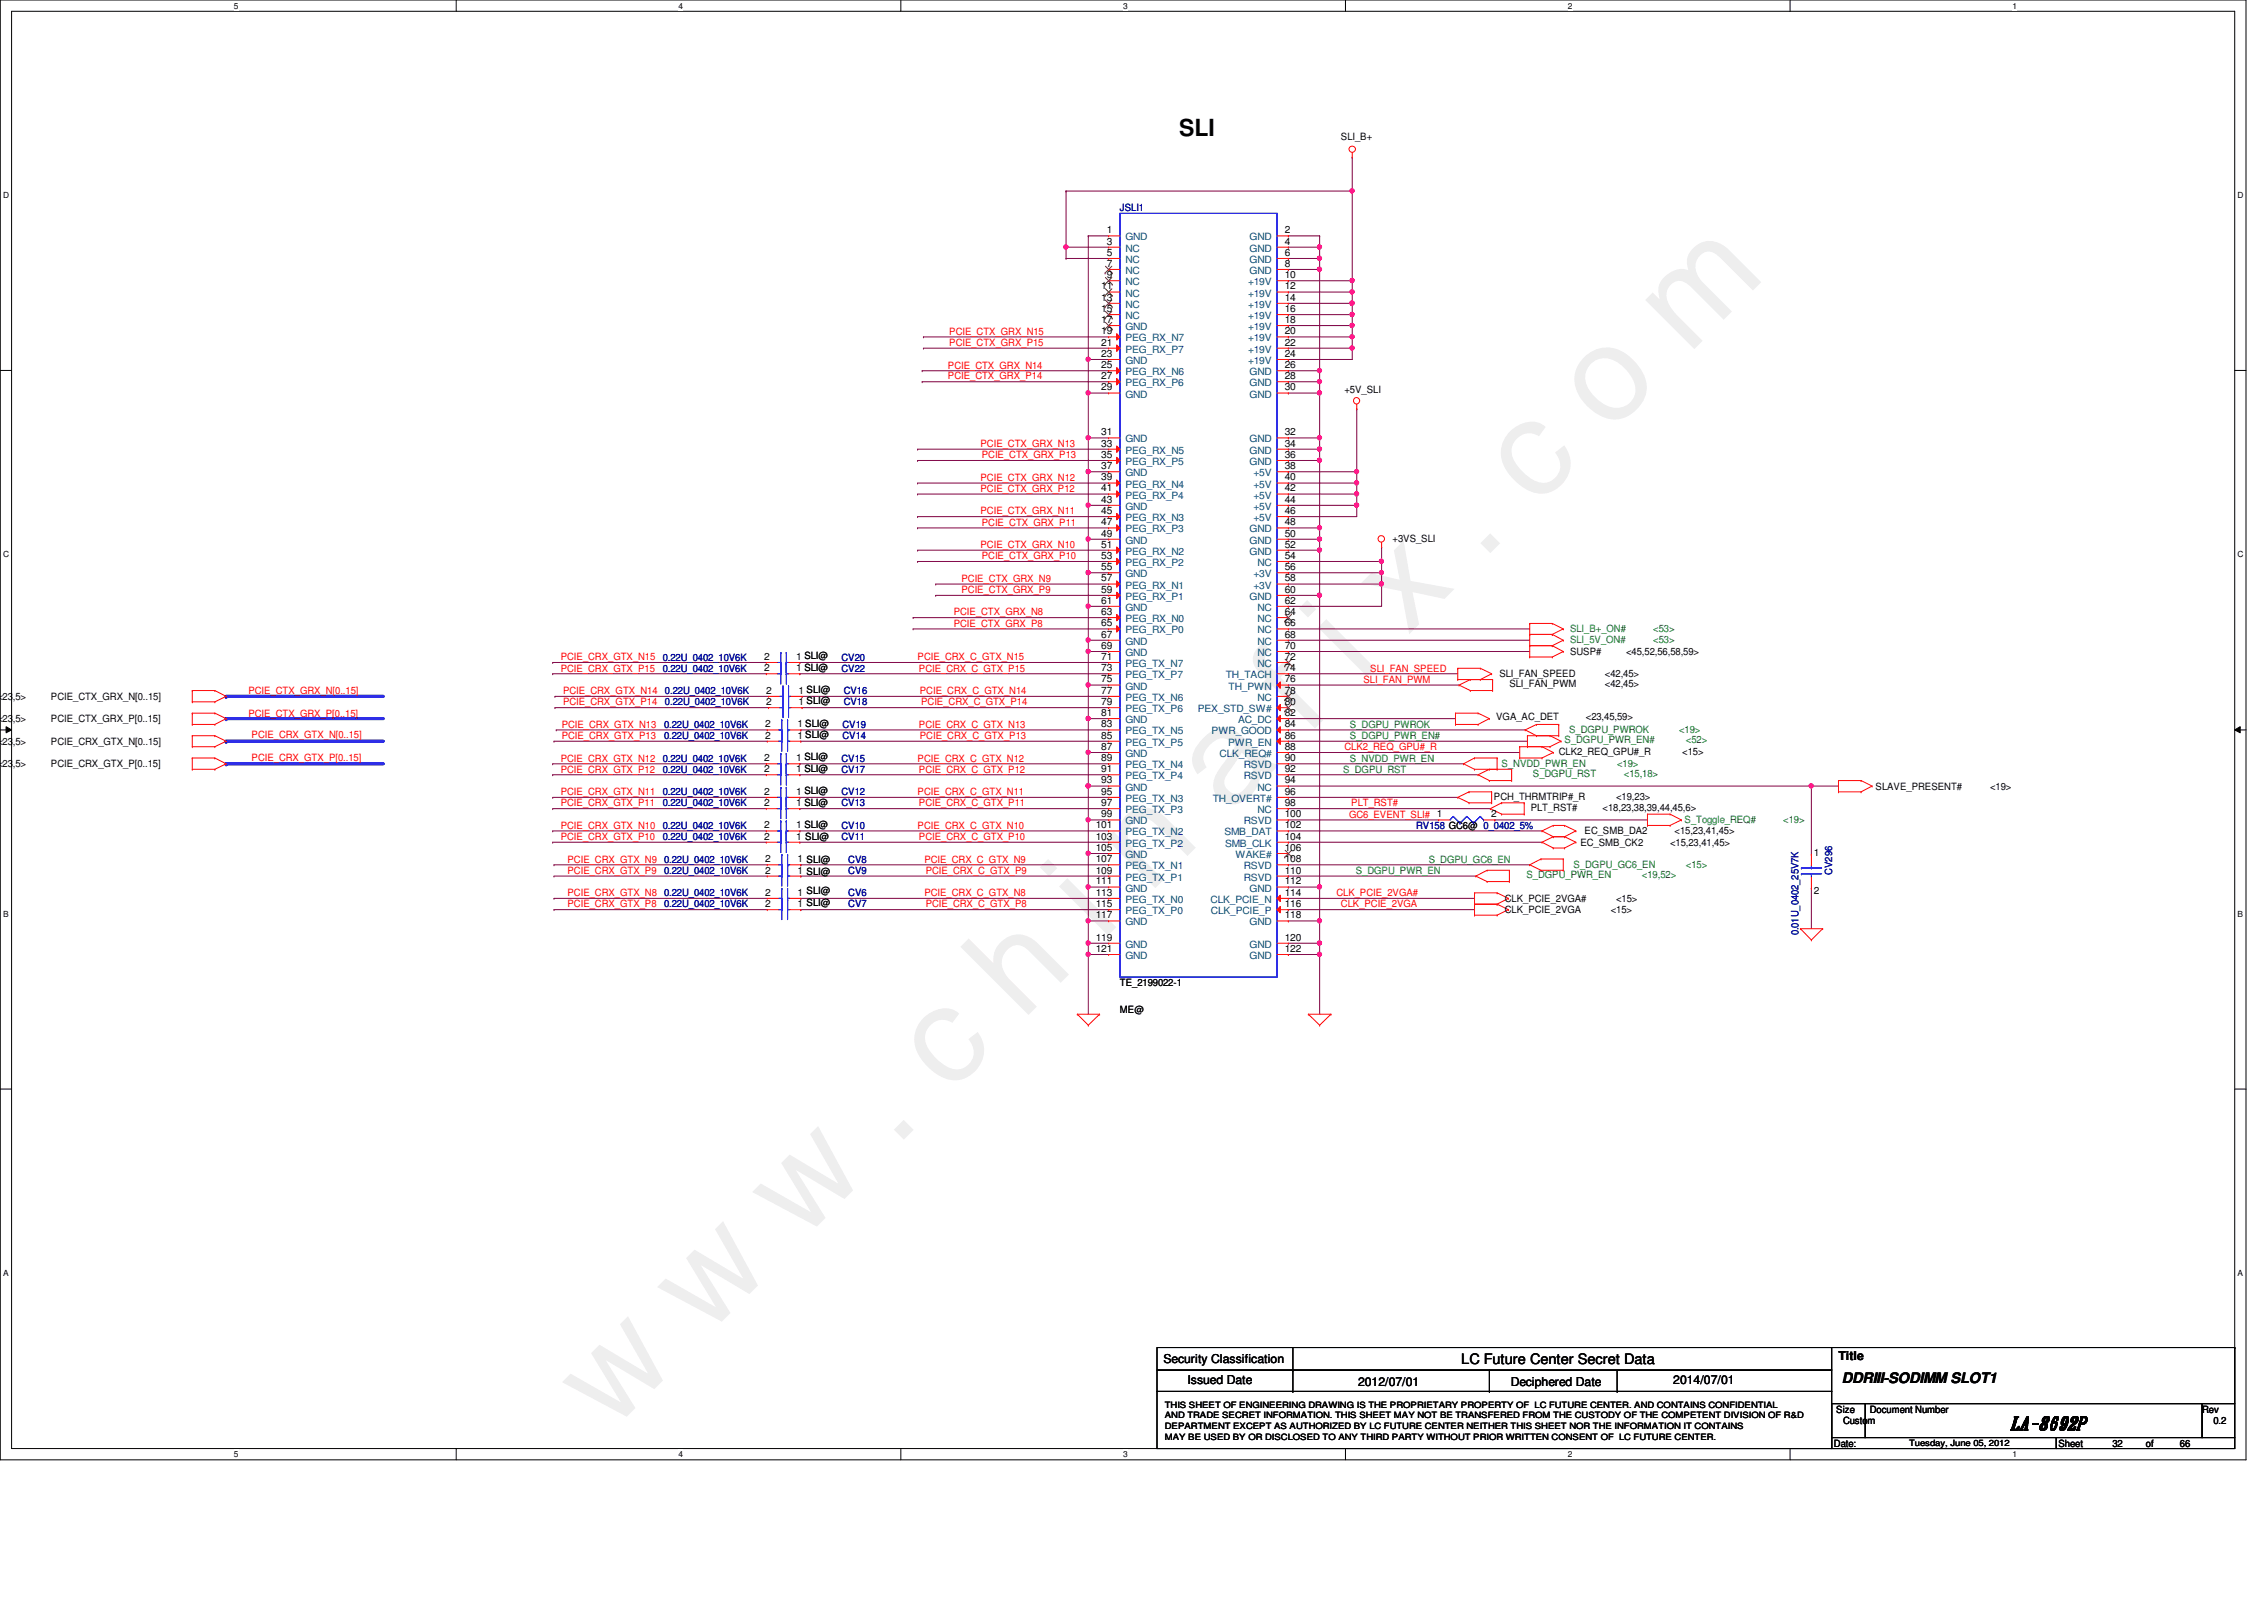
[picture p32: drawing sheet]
<svg xmlns="http://www.w3.org/2000/svg" width="297mm" height="210mm" viewBox="0 0 297 210" stroke-linecap="round" stroke-linejoin="round" font-family="sans-serif">
<defs><g id="words">
<text font-size="17.6" fill="#f0f" x="80.1" y="188" transform="rotate(-45 80.1 188)">w w w . c h i n a f i x . c o m</text>
<text font-size="3.1" x="154.7" y="17.8">SLI</text>
<text font-size="2.3" x="263.8" y="187.5">LA-8692P</text>
<g font-size="1.9">
<text x="191.7" y="178.9">LC Future Center Secret Data</text>
<text x="241.6" y="181.5">DDRIII-SODIMM SLOT1</text>
</g>
<g font-size="1.6">
<text x="152.7" y="178.8">Security Classification</text>
<text x="241.2" y="178.5">Title</text>
<text x="155.8" y="181.6">Issued Date</text>
<text x="178.2" y="181.8">2012/07/01</text>
<text x="198.2" y="181.8">Deciphered Date</text>
<text x="219.5" y="181.6">2014/07/01</text>
</g>
<g font-size="1.3">
<text x="175.9" y="18.4">SLI_B+</text>
<text x="145.2" y="30.6">1</text>
<text x="145.2" y="32.1">3</text>
<text x="145.2" y="33.6">5</text>
<text x="145.2" y="35">7</text>
<text x="168.6" y="30.6">2</text>
<text x="168.6" y="32.1">4</text>
<text x="168.6" y="33.6">6</text>
<text x="168.6" y="35">8</text>
<text x="144.5" y="38">11</text>
<text x="144.5" y="39.5">13</text>
<text x="144.5" y="40.9">15</text>
<text x="145.2" y="36.5">9</text>
<text x="168.6" y="36.5">10</text>
<text x="168.6" y="38">12</text>
<text x="168.6" y="39.5">14</text>
<text x="168.6" y="40.9">16</text>
<text x="144.5" y="42.4">17</text>
<text x="144.5" y="43.9">19</text>
<text x="144.5" y="45.3">21</text>
<text x="144.5" y="46.8">23</text>
<text x="168.6" y="46.8">24</text>
<text x="168.6" y="42.4">18</text>
<text x="168.6" y="43.9">20</text>
<text x="168.6" y="45.3">22</text>
<text x="144.5" y="48.3">25</text>
<text x="144.5" y="49.7">27</text>
<text x="144.5" y="51.2">29</text>
<text x="168.6" y="48.3">26</text>
<text x="168.6" y="49.7">28</text>
<text x="168.6" y="51.2">30</text>
<text x="176.4" y="51.6">+5V_SLI</text>
<text x="144.5" y="57.1">31</text>
<text x="144.5" y="58.6">33</text>
<text x="168.6" y="57.1">32</text>
<text x="168.6" y="58.6">34</text>
<text x="144.5" y="60.1">35</text>
<text x="144.5" y="61.6">37</text>
<text x="144.5" y="63">39</text>
<text x="144.5" y="64.5">41</text>
<text x="144.5" y="66">43</text>
<text x="168.6" y="60.1">36</text>
<text x="168.6" y="61.6">38</text>
<text x="168.6" y="63">40</text>
<text x="168.6" y="64.5">42</text>
<text x="168.6" y="66">44</text>
<text x="144.5" y="67.4">45</text>
<text x="144.5" y="68.9">47</text>
<text x="144.5" y="70.4">49</text>
<text x="144.5" y="71.8">51</text>
<text x="168.6" y="67.4">46</text>
<text x="168.6" y="68.9">48</text>
<text x="168.6" y="70.4">50</text>
<text x="168.6" y="71.8">52</text>
<text x="182.7" y="71.2">+3VS_SLI</text>
<text x="144.5" y="73.3">53</text>
<text x="144.5" y="74.8">55</text>
<text x="144.5" y="76.3">57</text>
<text x="144.5" y="77.8">59</text>
<text x="168.6" y="73.3">54</text>
<text x="168.6" y="74.8">56</text>
<text x="168.6" y="76.3">58</text>
<text x="168.6" y="77.8">60</text>
<text x="144.5" y="79.2">61</text>
<text x="144.5" y="82.2">65</text>
<text x="144.5" y="83.7">67</text>
<text x="144.5" y="80.7">63</text>
<text x="168.6" y="79.2">62</text>
<text x="168.6" y="80.7">64</text>
<text x="168.6" y="82.2">66</text>
<text x="168.6" y="83.7">68</text>
<text x="100.2" y="88.1">2</text>
<text x="100.2" y="86.6">2</text>
<text x="104.5" y="88.1">1 SLI@</text>
<text x="104.5" y="86.6">1 SLI@</text>
<text x="144.5" y="86.6">71</text>
<text x="144.5" y="88.1">73</text>
<text x="144.5" y="85.1">69</text>
<text x="144.5" y="89.5">75</text>
<text x="168.6" y="85.1">70</text>
<text x="168.6" y="86.6">72</text>
<text x="168.6" y="89.5">76</text>
<text x="168.6" y="88.1">74</text>
<text x="196.7" y="88.9">SLI_FAN_SPEED</text>
<text x="206" y="85.9">SUSP#</text>
<text x="210.6" y="88.9">&lt;42,45&gt;</text>
<text x="213.4" y="85.9">&lt;45,52,56,58,59&gt;</text>
<text x="-.4" y="94.7">&lt;23,5&gt;</text>
<text x="-.4" y="91.8">&lt;23,5&gt;</text>
<text x="6.7" y="94.7">PCIE_CTX_GRX_P[0..15]</text>
<text x="6.7" y="91.8">PCIE_CTX_GRX_N[0..15]</text>
<text x="100.4" y="95.4">2</text>
<text x="100.5" y="91">2</text>
<text x="100.5" y="92.5">2</text>
<text x="104.6" y="95.4">1 SLI@</text>
<text x="104.8" y="91">1 SLI@</text>
<text x="104.8" y="92.5">1 SLI@</text>
<text x="144.5" y="95.4">83</text>
<text x="144.5" y="91">77</text>
<text x="144.5" y="92.5">79</text>
<text x="144.5" y="93.9">81</text>
<text x="168.6" y="95.4">84</text>
<text x="168.6" y="91">78</text>
<text x="168.6" y="93.9">82</text>
<text x="168.6" y="92.5">80</text>
<text x="196.3" y="94.4">VGA_AC_DET</text>
<text x="198" y="90.2">SLI_FAN_PWM</text>
<text x="208.1" y="94.4">&lt;23,45,59&gt;</text>
<text x="210.6" y="90.2">&lt;42,45&gt;</text>
<text x="-.4" y="97.7">&lt;23,5&gt;</text>
<text x="-.4" y="100.6">&lt;23,5&gt;</text>
<text x="6.7" y="97.7">PCIE_CRX_GTX_N[0..15]</text>
<text x="6.7" y="100.6">PCIE_CRX_GTX_P[0..15]</text>
<text x="100.2" y="101.3">2</text>
<text x="100.2" y="99.9">2</text>
<text x="100.4" y="96.9">2</text>
<text x="104.5" y="101.3">1 SLI@</text>
<text x="104.5" y="99.9">1 SLI@</text>
<text x="104.6" y="96.9">1 SLI@</text>
<text x="144.5" y="96.9">85</text>
<text x="144.5" y="99.9">89</text>
<text x="144.5" y="101.3">91</text>
<text x="144.5" y="98.4">87</text>
<text x="168.6" y="98.4">88</text>
<text x="168.6" y="99.9">90</text>
<text x="168.6" y="96.9">86</text>
<text x="168.6" y="101.3">92</text>
<text x="204.5" y="99">CLK2_REQ_GPU#_R</text>
<text x="220.7" y="99">&lt;15&gt;</text>
<text x="100.2" y="104.3">2</text>
<text x="100.2" y="105.7">2</text>
<text x="104.5" y="104.3">1 SLI@</text>
<text x="104.5" y="105.7">1 SLI@</text>
<text x="144.5" y="104.3">95</text>
<text x="144.5" y="105.7">97</text>
<text x="144.5" y="102.8">93</text>
<text x="144.5" y="107.2">99</text>
<text x="168.6" y="102.8">94</text>
<text x="168.6" y="104.3">96</text>
<text x="168.6" y="107.2">100</text>
<text x="168.6" y="105.7">98</text>
<text x="195.7" y="107.2">2</text>
<text x="196" y="104.9">PCH_THRMTRIP#_R</text>
<text x="200.8" y="106.4">PLT_RST#</text>
<text x="210.3" y="106.4">&lt;18,23,38,39,44,45,6&gt;</text>
<text x="212" y="104.9">&lt;19,23&gt;</text>
<text x="246.1" y="103.6">SLAVE_PRESENT#</text>
<text x="261.1" y="103.6">&lt;19&gt;</text>
<text x="100.2" y="108.7">2</text>
<text x="100.2" y="110.2">2</text>
<text x="100.4" y="113.1">2</text>
<text x="104.5" y="108.7">1 SLI@</text>
<text x="104.5" y="110.2">1 SLI@</text>
<text x="104.6" y="113.1">1 SLI@</text>
<text x="143.8" y="108.7">101</text>
<text x="143.8" y="110.2">103</text>
<text x="143.8" y="113.1">107</text>
<text x="143.8" y="111.6">105</text>
<text x="168.6" y="108.7">102</text>
<text x="168.6" y="111.6">106</text>
<text x="168.6" y="113.1">108</text>
<text x="168.6" y="110.2">104</text>
<text x="207.3" y="111">EC_SMB_CK2</text>
<text x="207.9" y="109.5">EC_SMB_DA2</text>
<text x="219.1" y="111">&lt;15,23,41,45&gt;</text>
<text x="219.7" y="109.5">&lt;15,23,41,45&gt;</text>
<text x="238" y="112.3">1</text>
<text x="100.4" y="117.5">2</text>
<text x="100.4" y="119">2</text>
<text x="100.4" y="114.6">2</text>
<text x="104.6" y="117.5">1 SLI@</text>
<text x="104.6" y="119">1 SLI@</text>
<text x="104.6" y="114.6">1 SLI@</text>
<text x="143.8" y="114.6">109</text>
<text x="143.8" y="117.5">113</text>
<text x="143.8" y="119">115</text>
<text x="143.8" y="116">111</text>
<text x="168.6" y="116">112</text>
<text x="168.6" y="117.5">114</text>
<text x="168.6" y="119">116</text>
<text x="168.6" y="114.6">110</text>
<text x="197.4" y="118.3">CLK_PCIE_2VGA#</text>
<text x="197.4" y="119.8">CLK_PCIE_2VGA</text>
<text x="211.3" y="119.8">&lt;15&gt;</text>
<text x="212" y="118.3">&lt;15&gt;</text>
<text x="238" y="117.3">2</text>
<text x="143.8" y="120.5">117</text>
<text x="143.8" y="123.4">119</text>
<text x="143.8" y="124.9">121</text>
<text x="168.6" y="120.5">118</text>
<text x="168.6" y="123.4">120</text>
<text x="168.6" y="124.9">122</text>
<text x="146.9" y="129.4">TE_2199022-1</text>
<text x="146.9" y="132.9">ME@</text>
<text x="240.9" y="185.3">Size</text>
<text x="245.3" y="185.3">Document Number</text>
<text x="288.9" y="185.3">Rev</text>
<text x="240.6" y="189.8">Date:</text>
<text x="241.8" y="186.8">Custom</text>
<text x="270.1" y="189.8">Sheet</text>
<text x="277.2" y="189.8">32</text>
<text x="281.6" y="189.8">of</text>
<text x="286" y="189.8">66</text>
<text x="290.4" y="186.8">0.2</text>
</g>
<g font-size="1.3" fill="#000080">
<text x="146.9" y="27.7">JSLI1</text>
<text x="86.9" y="88.1">0.22U_0402_10V6K</text>
<text x="86.9" y="86.7">0.22U_0402_10V6K</text>
<text x="110.4" y="88.1">CV22</text>
<text x="110.4" y="86.7">CV20</text>
<text x="87.1" y="95.5">0.22U_0402_10V6K</text>
<text x="87.2" y="91.1">0.22U_0402_10V6K</text>
<text x="87.2" y="92.5">0.22U_0402_10V6K</text>
<text x="110.5" y="95.5">CV19</text>
<text x="110.7" y="91.1">CV16</text>
<text x="110.7" y="92.5">CV18</text>
<text x="86.9" y="101.4">0.22U_0402_10V6K</text>
<text x="86.9" y="99.9">0.22U_0402_10V6K</text>
<text x="87.1" y="96.9">0.22U_0402_10V6K</text>
<text x="110.4" y="101.4">CV17</text>
<text x="110.4" y="99.9">CV15</text>
<text x="110.5" y="96.9">CV14</text>
<text x="86.9" y="104.3">0.22U_0402_10V6K</text>
<text x="86.9" y="105.8">0.22U_0402_10V6K</text>
<text x="110.4" y="104.3">CV12</text>
<text x="110.4" y="105.8">CV13</text>
<text x="86.9" y="108.8">0.22U_0402_10V6K</text>
<text x="86.9" y="110.2">0.22U_0402_10V6K</text>
<text x="87.1" y="113.2">0.22U_0402_10V6K</text>
<text x="110.4" y="108.8">CV10</text>
<text x="110.4" y="110.2">CV11</text>
<text x="111.3" y="113.2">CV8</text>
<text x="185.8" y="108.8">RV158 GC6@ 0_0402_5%</text>
<text x="87.1" y="117.6">0.22U_0402_10V6K</text>
<text x="87.1" y="119">0.22U_0402_10V6K</text>
<text x="87.1" y="114.6">0.22U_0402_10V6K</text>
<text x="111.3" y="117.6">CV6</text>
<text x="111.3" y="119">CV7</text>
<text x="111.3" y="114.6">CV9</text>
<text x="240.4" y="114.8" transform="rotate(-90 240.4 114.8)">CV296</text>
<text x="236" y="122.7" transform="rotate(-90 236 122.7)">0.01U_0402_25V7K</text>
</g>
<g font-size="1.3" fill="#004080">
<text x="147.7" y="31.5">GND</text>
<text x="147.7" y="33">NC</text>
<text x="147.7" y="34.5">NC</text>
<text x="147.7" y="35.9">NC</text>
<text x="164" y="31.5">GND</text>
<text x="164" y="33">GND</text>
<text x="164" y="34.5">GND</text>
<text x="164" y="35.9">GND</text>
<text x="147.7" y="37.4">NC</text>
<text x="147.7" y="38.9">NC</text>
<text x="147.7" y="40.4">NC</text>
<text x="147.7" y="41.9">NC</text>
<text x="163.7" y="37.4">+19V</text>
<text x="163.7" y="38.9">+19V</text>
<text x="163.7" y="40.4">+19V</text>
<text x="163.7" y="41.9">+19V</text>
<text x="147.7" y="43.3">GND</text>
<text x="147.7" y="44.8">PEG_RX_N7</text>
<text x="147.7" y="46.3">PEG_RX_P7</text>
<text x="147.7" y="47.8">GND</text>
<text x="163.7" y="47.8">+19V</text>
<text x="163.7" y="43.3">+19V</text>
<text x="163.7" y="44.8">+19V</text>
<text x="163.7" y="46.3">+19V</text>
<text x="147.7" y="49.2">PEG_RX_N6</text>
<text x="147.7" y="50.7">PEG_RX_P6</text>
<text x="147.7" y="52.2">GND</text>
<text x="164" y="49.2">GND</text>
<text x="164" y="50.7">GND</text>
<text x="164" y="52.2">GND</text>
<text x="147.7" y="58">GND</text>
<text x="147.7" y="59.5">PEG_RX_N5</text>
<text x="164" y="58">GND</text>
<text x="164" y="59.5">GND</text>
<text x="147.7" y="61">PEG_RX_P5</text>
<text x="147.7" y="62.5">GND</text>
<text x="147.7" y="64">PEG_RX_N4</text>
<text x="147.7" y="65.4">PEG_RX_P4</text>
<text x="164" y="61">GND</text>
<text x="164.5" y="62.5">+5V</text>
<text x="164.5" y="64">+5V</text>
<text x="164.5" y="65.4">+5V</text>
<text x="147.7" y="66.9">GND</text>
<text x="147.7" y="68.4">PEG_RX_N3</text>
<text x="147.7" y="69.8">PEG_RX_P3</text>
<text x="147.7" y="71.3">GND</text>
<text x="164" y="69.8">GND</text>
<text x="164" y="71.3">GND</text>
<text x="164.5" y="66.9">+5V</text>
<text x="164.5" y="68.4">+5V</text>
<text x="147.7" y="72.8">PEG_RX_N2</text>
<text x="147.7" y="74.3">PEG_RX_P2</text>
<text x="147.7" y="75.7">GND</text>
<text x="147.7" y="77.2">PEG_RX_N1</text>
<text x="164" y="72.8">GND</text>
<text x="164.5" y="75.7">+3V</text>
<text x="164.5" y="77.2">+3V</text>
<text x="165" y="74.3">NC</text>
<text x="147.7" y="78.7">PEG_RX_P1</text>
<text x="147.7" y="80.1">GND</text>
<text x="147.7" y="83.1">PEG_RX_P0</text>
<text x="147.7" y="81.6">PEG_RX_N0</text>
<text x="164" y="78.7">GND</text>
<text x="165" y="80.1">NC</text>
<text x="165" y="81.6">NC</text>
<text x="165" y="83.1">NC</text>
<text x="147.7" y="84.6">GND</text>
<text x="147.7" y="87.5">PEG_TX_N7</text>
<text x="147.7" y="89">PEG_TX_P7</text>
<text x="147.7" y="86.1">GND</text>
<text x="160.8" y="89">TH_TACH</text>
<text x="165" y="86.1">NC</text>
<text x="165" y="87.5">NC</text>
<text x="165" y="84.6">NC</text>
<text x="147.7" y="91.9">PEG_TX_N6</text>
<text x="147.7" y="93.4">PEG_TX_P6</text>
<text x="147.7" y="90.5">GND</text>
<text x="147.7" y="94.9">GND</text>
<text x="157.1" y="93.4">PEX_STD_SW#</text>
<text x="161.2" y="90.5">TH_PWN</text>
<text x="162.4" y="94.9">AC_DC</text>
<text x="165" y="91.9">NC</text>
<text x="147.7" y="96.4">PEG_TX_N5</text>
<text x="147.7" y="97.8">PEG_TX_P5</text>
<text x="147.7" y="100.8">PEG_TX_N4</text>
<text x="147.7" y="99.3">GND</text>
<text x="159" y="96.4">PWR_GOOD</text>
<text x="160" y="99.3">CLK_REQ#</text>
<text x="161.1" y="97.8">PWR_EN</text>
<text x="163.2" y="100.8">RSVD</text>
<text x="147.7" y="102.2">PEG_TX_P4</text>
<text x="147.7" y="105.2">PEG_TX_N3</text>
<text x="147.7" y="106.7">PEG_TX_P3</text>
<text x="147.7" y="103.7">GND</text>
<text x="159.1" y="105.2">TH_OVERT#</text>
<text x="163.2" y="102.2">RSVD</text>
<text x="165" y="103.7">NC</text>
<text x="165" y="106.7">NC</text>
<text x="147.7" y="109.6">PEG_TX_N2</text>
<text x="147.7" y="111.1">PEG_TX_P2</text>
<text x="147.7" y="108.2">GND</text>
<text x="147.7" y="112.6">GND</text>
<text x="160.7" y="109.6">SMB_DAT</text>
<text x="160.7" y="111.1">SMB_CLK</text>
<text x="162.1" y="112.6">WAKE#</text>
<text x="163.2" y="108.2">RSVD</text>
<text x="147.7" y="114">PEG_TX_N1</text>
<text x="147.7" y="115.5">PEG_TX_P1</text>
<text x="147.7" y="118.4">PEG_TX_N0</text>
<text x="147.7" y="119.9">PEG_TX_P0</text>
<text x="147.7" y="117">GND</text>
<text x="158.8" y="118.4">CLK_PCIE_N</text>
<text x="158.9" y="119.9">CLK_PCIE_P</text>
<text x="163.2" y="114">RSVD</text>
<text x="163.2" y="115.5">RSVD</text>
<text x="164" y="117">GND</text>
<text x="147.7" y="121.4">GND</text>
<text x="147.7" y="124.3">GND</text>
<text x="147.7" y="125.8">GND</text>
<text x="164" y="121.4">GND</text>
<text x="164" y="124.3">GND</text>
<text x="164" y="125.8">GND</text>
</g>
<g font-size="1.3" fill="#f00">
<text x="124.5" y="45.4">PCIE_CTX_GRX_P15</text>
<text x="124.5" y="43.9">PCIE_CTX_GRX_N15</text>
<text x="124.4" y="49.8">PCIE_CTX_GRX_P14</text>
<text x="124.4" y="48.3">PCIE_CTX_GRX_N14</text>
<text x="128.6" y="58.6">PCIE_CTX_GRX_N13</text>
<text x="128.6" y="63.1">PCIE_CTX_GRX_N12</text>
<text x="128.6" y="64.5">PCIE_CTX_GRX_P12</text>
<text x="128.8" y="60.1">PCIE_CTX_GRX_P13</text>
<text x="128.6" y="71.9">PCIE_CTX_GRX_N10</text>
<text x="128.6" y="67.5">PCIE_CTX_GRX_N11</text>
<text x="128.8" y="69">PCIE_CTX_GRX_P11</text>
<text x="126.1" y="76.3">PCIE_CTX_GRX_N9</text>
<text x="126.1" y="77.8">PCIE_CTX_GRX_P9</text>
<text x="128.8" y="73.4">PCIE_CTX_GRX_P10</text>
<text x="125.1" y="82.2">PCIE_CTX_GRX_P8</text>
<text x="125.1" y="80.7">PCIE_CTX_GRX_N8</text>
<text x="73.6" y="88.1">PCIE_CRX_GTX_P15</text>
<text x="73.6" y="86.6">PCIE_CRX_GTX_N15</text>
<text x="120.4" y="86.6">PCIE_CRX_C_GTX_N15</text>
<text x="120.6" y="88.1">PCIE_CRX_C_GTX_P15</text>
<text x="178.9" y="89.6">SLI_FAN_PWM</text>
<text x="179.8" y="88.1">SLI_FAN_SPEED</text>
<text x="32.6" y="94">PCIE_CTX_GRX_P[0..15]</text>
<text x="32.6" y="91.1">PCIE_CTX_GRX_N[0..15]</text>
<text x="73.7" y="95.5">PCIE_CRX_GTX_N13</text>
<text x="73.9" y="92.5">PCIE_CRX_GTX_P14</text>
<text x="73.9" y="91.1">PCIE_CRX_GTX_N14</text>
<text x="120.6" y="95.5">PCIE_CRX_C_GTX_N13</text>
<text x="120.7" y="91.1">PCIE_CRX_C_GTX_N14</text>
<text x="120.9" y="92.5">PCIE_CRX_C_GTX_P14</text>
<text x="33" y="96.8">PCIE_CRX_GTX_N[0..15]</text>
<text x="33" y="99.8">PCIE_CRX_GTX_P[0..15]</text>
<text x="73.6" y="101.3">PCIE_CRX_GTX_P12</text>
<text x="73.6" y="99.9">PCIE_CRX_GTX_N12</text>
<text x="73.7" y="96.9">PCIE_CRX_GTX_P13</text>
<text x="120.4" y="99.9">PCIE_CRX_C_GTX_N12</text>
<text x="120.6" y="101.3">PCIE_CRX_C_GTX_P12</text>
<text x="120.7" y="96.9">PCIE_CRX_C_GTX_P13</text>
<text x="176.4" y="98.4">CLK2_REQ_GPU#_R</text>
<text x="73.6" y="105.8">PCIE_CRX_GTX_P11</text>
<text x="73.6" y="104.3">PCIE_CRX_GTX_N11</text>
<text x="120.4" y="104.3">PCIE_CRX_C_GTX_N11</text>
<text x="120.6" y="105.8">PCIE_CRX_C_GTX_P11</text>
<text x="177" y="107.3">GC6_EVENT_SLI# 1</text>
<text x="177.3" y="105.8">PLT_RST#</text>
<text x="73.6" y="110.2">PCIE_CRX_GTX_P10</text>
<text x="73.6" y="108.7">PCIE_CRX_GTX_N10</text>
<text x="74.5" y="113.2">PCIE_CRX_GTX_N9</text>
<text x="120.4" y="108.7">PCIE_CRX_C_GTX_N10</text>
<text x="120.6" y="110.2">PCIE_CRX_C_GTX_P10</text>
<text x="121.3" y="113.2">PCIE_CRX_C_GTX_N9</text>
<text x="74.5" y="119">PCIE_CRX_GTX_P8</text>
<text x="74.5" y="117.6">PCIE_CRX_GTX_N8</text>
<text x="74.5" y="114.6">PCIE_CRX_GTX_P9</text>
<text x="121.3" y="117.6">PCIE_CRX_C_GTX_N8</text>
<text x="121.5" y="114.6">PCIE_CRX_C_GTX_P9</text>
<text x="121.5" y="119">PCIE_CRX_C_GTX_P8</text>
<text x="175.3" y="117.6">CLK_PCIE_2VGA#</text>
<text x="175.9" y="119">CLK_PCIE_2VGA</text>
</g>
<g font-size="1.3" fill="#008000">
<text x="206" y="83">SLI_B+_ON#</text>
<text x="216.9" y="83">&lt;53&gt;</text>
<text x="206" y="84.4">SLI_5V_ON#</text>
<text x="216.9" y="84.4">&lt;53&gt;</text>
<text x="177.1" y="95.5">S_DGPU_PWROK</text>
<text x="176.2" y="101.3">S_DGPU_RST</text>
<text x="177.1" y="99.9">S_NVDD_PWR_EN</text>
<text x="177.1" y="96.9">S_DGPU_PWR_EN#</text>
<text x="197" y="100.6">S_NVDD_PWR_EN</text>
<text x="201.1" y="102">S_DGPU_RST</text>
<text x="205.3" y="97.4">S_DGPU_PWR_EN#</text>
<text x="205.9" y="96.2">S_DGPU_PWROK</text>
<text x="212.2" y="100.6">&lt;19&gt;</text>
<text x="213.1" y="102">&lt;15,18&gt;</text>
<text x="220.3" y="96.2">&lt;19&gt;</text>
<text x="221.2" y="97.4">&lt;52&gt;</text>
<text x="221" y="108">S_Toggle_REQ#</text>
<text x="234" y="108">&lt;19&gt;</text>
<text x="187.4" y="113.2">S_DGPU_GC6_EN</text>
<text x="206.5" y="113.9">S_DGPU_GC6_EN</text>
<text x="221.2" y="113.9">&lt;15&gt;</text>
<text x="177.9" y="114.6">S_DGPU_PWR_EN</text>
<text x="200.3" y="115.2">S_DGPU_PWR_EN</text>
<text x="215.4" y="115.2">&lt;19,52&gt;</text>
</g>
<g font-size="1.1">
<text x="30.7" y="1.1">5</text>
<text x="89" y="1.1">4</text>
<text x="147.4" y="1.1">3</text>
<text x="205.7" y="1.1">2</text>
<text x="264" y="1.1">1</text>
<text x=".4" y="26">D</text>
<text x="293.6" y="26">D</text>
<text x=".4" y="73.1">C</text>
<text x="293.6" y="73.1">C</text>
<text x=".4" y="120.3">B</text>
<text x="293.6" y="120.3">B</text>
<text x=".4" y="167.4">A</text>
<text x="293.6" y="167.4">A</text>
<text x="152.8" y="184.7">THIS SHEET OF ENGINEERING DRAWING IS THE PROPRIETARY PROPERTY OF LC FUTURE CENTER. AND CONTAINS CONFIDENTIAL</text>
<text x="30.7" y="191.2">5</text>
<text x="89" y="191.2">4</text>
<text x="147.4" y="191.2">3</text>
<text x="152.8" y="187.5">DEPARTMENT EXCEPT AS AUTHORIZED BY LC FUTURE CENTER NEITHER THIS SHEET NOR THE INFORMATION IT CONTAINS</text>
<text x="152.8" y="188.8">MAY BE USED BY OR DISCLOSED TO ANY THIRD PARTY WITHOUT PRIOR WRITTEN CONSENT OF LC FUTURE CENTER.</text>
<text x="152.8" y="186.1">AND TRADE SECRET INFORMATION. THIS SHEET MAY NOT BE TRANSFERED FROM THE CUSTODY OF THE COMPETENT DIVISION OF R&amp;D</text>
<text x="205.7" y="191.2">2</text>
<text x="250.5" y="189.7">Tuesday, June 05, 2012</text>
<text x="264" y="191.2">1</text>
</g>
</g></defs>
<path d="M0 0h294.7v191.5h-294.7zM1.5 1.5h291.7v188.5h-291.7z" fill="none" stroke="#000" stroke-width=".13"/>
<g fill="#fff">
<path d="M30.7 .2h.6v1.2h-.6z"/>
<path d="M30.7 190.2h.6v1.2h-.6z"/>
</g>
<path d="M59.9 0v1.5M59.9 190v1.5" fill="none" stroke="#000" stroke-width=".13"/>
<path d="M89 .2h.6v1.2h-.6z" fill="#fff"/>
<path d="M118.2 0v1.5" fill="none" stroke="#000" stroke-width=".13"/>
<path d="M147.4 .2h.6v1.2h-.6z" fill="#fff"/>
<path d="M176.5 0v1.5" fill="none" stroke="#000" stroke-width=".13"/>
<path d="M205.7 .2h.6v1.2h-.6z" fill="#fff"/>
<path d="M234.9 0v1.5" fill="none" stroke="#000" stroke-width=".13"/>
<g fill="#fff">
<path d="M264 .2h.6v1.2h-.6z"/>
<path d="M264 190.2h.6v1.2h-.6z"/>
<path d="M.4 25h.8v1.2h-.8z"/>
<path d="M293.6 25h.7v1.2h-.7z"/>
<path d="M.4 72.1h.8v1.2h-.8z"/>
<path d="M293.6 72.1h.7v1.2h-.7z"/>
</g>
<path d="M0 48.6h1.5M293.2 48.6h1.5" fill="none" stroke="#000" stroke-width=".13"/>
<g fill="#fff">
<path d="M.4 119.3h.7v1.2h-.7z"/>
<path d="M293.6 119.3h.7v1.2h-.7z"/>
</g>
<path d="M0 95.8h1.5M.8 95.3l.7 .5-.7 .3zM293.2 95.8l.7-.5v.8zM293.2 95.8h1.5" fill="none" stroke="#000" stroke-width=".13"/>
<path d="M.8 95.3l.7 .5-.7 .3zM293.2 95.8l.7-.5v.8z" fill="#000"/>
<g fill="#fff">
<path d="M.4 166.4h.7v1.2h-.7z"/>
<path d="M293.6 166.4h.7v1.2h-.7z"/>
</g>
<path d="M0 142.9h1.5M293.2 142.9h1.5" fill="none" stroke="#000" stroke-width=".13"/>
<path d="M29.7 94.3h20.6" fill="none" stroke="#00f" stroke-width=".42"/>
<circle cx="29.7" cy="94.3" r=".21" fill="#00f"/>
<path d="M29.7 91.4h20.6" fill="none" stroke="#00f" stroke-width=".42"/>
<circle cx="29.7" cy="91.4" r=".21" fill="#00f"/>
<path d="M29.7 97.2h20.6" fill="none" stroke="#00f" stroke-width=".42"/>
<circle cx="29.7" cy="97.2" r=".21" fill="#00f"/>
<path d="M29.7 100.2h20.6" fill="none" stroke="#00f" stroke-width=".42"/>
<circle cx="29.7" cy="100.2" r=".21" fill="#00f"/>
<g fill="none" stroke="#800040" stroke-width=".13">
<path d="M177.4 20.6h.1M177.4 20.6v4.5h-37.5M173.1 78.1v38.3M104.9 86.9h40.6M104.9 88.4h40.6M105.1 97.2h40.4M105.1 95.8h40.4M105.2 91.4h40.3M105.2 92.8h40.3M169 97.2h31.4M169 95.8h31.1M169 98.7h30.4"/>
<path d="M169 85.5h31.7M104.9 101.6h40.6M104.9 100.2h40.6M104.9 104.6h40.6M104.9 110.5h40.6M104.9 106.1h40.6M104.9 109h40.6M105.1 113.5h40.4M105.1 114.9h40.4M105.1 117.9h40.4M105.1 119.3h40.4M169 110.5h33.3"/>
<path d="M169 109h33.3M169 113.5h31.7M237.7 103.1h.1M237.7 103.1h3.5"/>
</g>
<circle cx="237.6" cy="103.1" r=".29" fill="#f0f"/>
<circle cx="237.6" cy="103.1" r=".29" fill="none" stroke="#f0f" stroke-width=".13"/>
<path d="M169 84h31.7M169 82.5h31.7M169 103.1h68.7v9M237.7 112.1h.1M237.7 116.5h.1M237.7 116.5v5.3" fill="none" stroke="#800040" stroke-width=".13"/>
<g fill="none" stroke="#f00" stroke-width=".13">
<path d="M177.4 20.6h.1M177.4 20v.6M25.2 93.6h.1M25.2 95h.1M25.2 96.5h.1M25.2 98h.1M25.2 99.4h.1M25.2 90.6h.1M25.2 92.1h.1M25.2 95h3M25.2 93.6h3M25.2 90.6v1.5"/>
<path d="M25.2 93.6v1.4M25.2 96.5v1.5M25.2 99.4v1.5M25.2 98h3M25.2 96.5h3M25.2 99.4h3M25.2 92.1h3M25.2 90.6h3M28.2 95h.1M28.2 93.6h.1M28.2 98h.1M28.2 96.5h.1"/>
<path d="M28.2 99.4h.1M28.2 92.1h.1M28.2 90.6h.1M28.2 93.6l1.5 .7M28.2 96.5l1.5 .7M28.2 99.4l1.5 .8M28.2 90.6l1.5 .8M29.7 94.3h.1M29.7 97.2h.1M29.7 91.4h.1M29.7 94.3l-1.5 .7M29.7 97.2l-1.5 .8"/>
<path d="M29.7 91.4l-1.5 .7M25.2 100.9h.1M25.2 100.9h3M28.2 100.9h.1M29.7 100.2h.1M29.7 100.2l-1.5 .7M237.7 112.1h.1M237.7 116.5h.1M237.7 112.1v1.5M237.7 115.1v1.4M241.2 103.9h.1M241.2 102.4h.1"/>
<path d="M241.2 102.4h3M241.2 103.9h3M241.2 102.4v1.5M244.2 102.4h.1M244.2 103.9h.1M244.2 102.4l1.4 .7M245.6 103.1h.1M245.6 103.1l-1.4 .8M237.7 123.3h.1M239.1 121.8h.1M239.1 121.8h-2.9l1.5 1.5M239.1 121.8l-1.4 1.5"/>
<circle cx="177.4" cy="19.6" r=".42"/>
</g>
<path d="M151.8 176.8h88.5v2.9h-88.5zM151.8 179.7h88.5v2.8h-88.5zM240.2 176.8h53M293.2 176.8h.1M293.2 176.8v7.3M151.8 182.5h88.5v7.5h-88.5zM240.3 184.1h4.4v4.5h-4.4zM240.3 188.6h29.5v1.4h-29.5zM244.7 184.1h44.2v4.5h-44.2zM269.8 188.6h23.4v1.4h-23.4zM288.9 184.1h4.3v4.5h-4.3z" fill="none" stroke="#000" stroke-width=".13"/>
<path d="M146.9 28h20.7v100.2h-20.7zM236.3 114.6h2.7M236.3 113.9h2.7M237.7 113.9h.1M237.7 114.6h.1M237.7 113.6v.3M237.7 114.6v.5" fill="none" stroke="#00f" stroke-width=".13"/>
<circle cx="237.6" cy="103.1" r=".29" fill="#f0f"/>
<circle cx="237.6" cy="103.1" r=".29" fill="none" stroke="#f0f" stroke-width=".13"/>
<use href="#words"/>
</svg>
